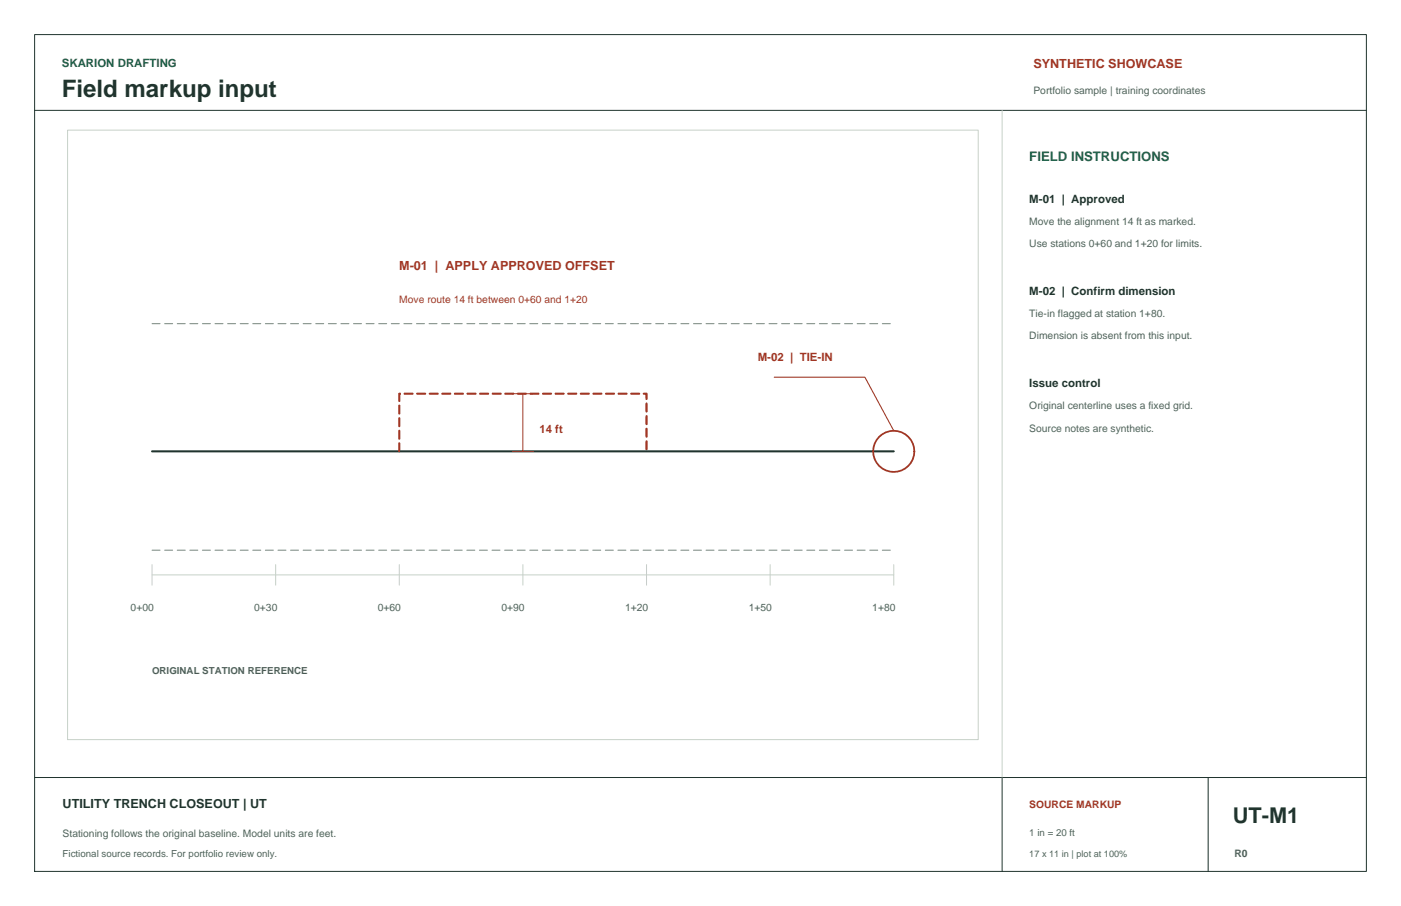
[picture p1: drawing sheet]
<svg xmlns="http://www.w3.org/2000/svg" width="432mm" height="279mm" viewBox="0 0 432 279" stroke-linecap="round" stroke-linejoin="round" font-family="sans-serif">
<defs><g id="words">
<text font-size="7.4" fill="#20342e" x="19" y="30">Field markup input</text>
<text font-size="6.7" fill="#20342e" x="380" y="253.7">UT-M1</text>
<text font-size="4.1" fill="#1d6049" x="317.2" y="49.5">FIELD INSTRUCTIONS</text>
<g font-size="3.9" fill="#a13624">
<text x="318.5" y="21.1">SYNTHETIC SHOWCASE</text>
<text x="123.1" y="83.3">M-01 | APPLY APPROVED OFFSET</text>
</g>
<text font-size="3.9" fill="#20342e" x="19.3" y="249.2">UTILITY TRENCH CLOSEOUT | UT</text>
<text font-size="3.5" fill="#1d6049" x="19" y="20.6">SKARION DRAFTING</text>
<g font-size="3.5" fill="#20342e">
<text x="317.2" y="62.5">M-01 | Approved</text>
<text x="317.2" y="90.9">M-02 | Confirm dimension</text>
<text x="317.2" y="119.4">Issue control</text>
</g>
<g font-size="3.5" fill="#a13624">
<text x="233.6" y="111.3">M-02 | TIE-IN</text>
<text x="166.2" y="133.5">14 ft</text>
</g>
<g font-size="3.2" fill="#50635a">
<text x="318.5" y="29">Portfolio sample | training coordinates</text>
<text x="317.2" y="69.3">Move the alignment 14 ft as marked.</text>
<text x="317.2" y="76.2">Use stations 0+60 and 1+20 for limits.</text>
<text x="317.2" y="97.8">Tie-in flagged at station 1+80.</text>
<text x="317.2" y="104.6">Dimension is absent from this input.</text>
<text x="317.2" y="126.2">Original centerline uses a fixed grid.</text>
<text x="317.2" y="133.1">Source notes are synthetic.</text>
<text x="40.3" y="188.5">0+00</text>
<text x="78.4" y="188.5">0+30</text>
<text x="116.5" y="188.5">0+60</text>
<text x="154.6" y="188.5">0+90</text>
<text x="192.7" y="188.5">1+20</text>
<text x="230.8" y="188.5">1+50</text>
<text x="268.9" y="188.5">1+80</text>
<text x="19.3" y="258.1">Stationing follows the original baseline. Model units are feet.</text>
<text x="380.5" y="264.2">R0</text>
</g>
<g font-size="3.2" fill="#a13624">
<text x="123.1" y="93.5">Move route 14 ft between 0+60 and 1+20</text>
<text x="317.2" y="249.2">SOURCE MARKUP</text>
</g>
<g font-size="3" fill="#50635a">
<text x="46.9" y="207.8">ORIGINAL STATION REFERENCE</text>
<text x="317.2" y="257.8">1 in = 20 ft</text>
<text x="19.3" y="264.4">Fictional source records. For portfolio review only.</text>
</g>
<text font-size="2.8" fill="#50635a" x="317.2" y="264.4">17 x 11 in | plot at 100%</text>
</g></defs>
<path d="M46.9 99.8h228.6M46.9 169.7h228.6" fill="none" stroke="#76857d" stroke-width=".31" stroke-dasharray="2.5 1.4"/>
<path d="M46.9 139.2h228.6" fill="none" stroke="#20342e" stroke-width=".63"/>
<path d="M10.7 10.7h410.4v258h-410.4zM10.7 34h410.4M10.7 239.8h410.4M308.9 239.8v28.9M372.4 239.8v28.9" fill="none" stroke="#20342e" stroke-width=".31"/>
<path d="M308.9 34v205.8M20.8 40.1h280.7v188h-280.7zM46.9 174.1v6.4M46.9 177.3h228.6M85 174.1v6.4M123.1 174.1v6.4M161.2 174.1v6.4M199.3 174.1v6.4M237.4 174.1v6.4M275.5 174.1v6.4" fill="none" stroke="#c7d1c8" stroke-width=".31"/>
<path d="M123.1 139.2v-17.8h76.2v17.8" fill="none" stroke="#a13624" stroke-width=".67" stroke-dasharray="2.5 1.4"/>
<path d="M158 139.2h6.3M158 121.4h6.3M161.2 121.4v17.8" fill="none" stroke="#a13624" stroke-width=".31"/>
<circle cx="275.5" cy="139.2" r="6.4" fill="none" stroke="#a13624" stroke-width=".55"/>
<path d="M238.6 116.3h28l8.9 16.5" fill="none" stroke="#a13624" stroke-width=".34"/>
<use href="#words"/>
</svg>
